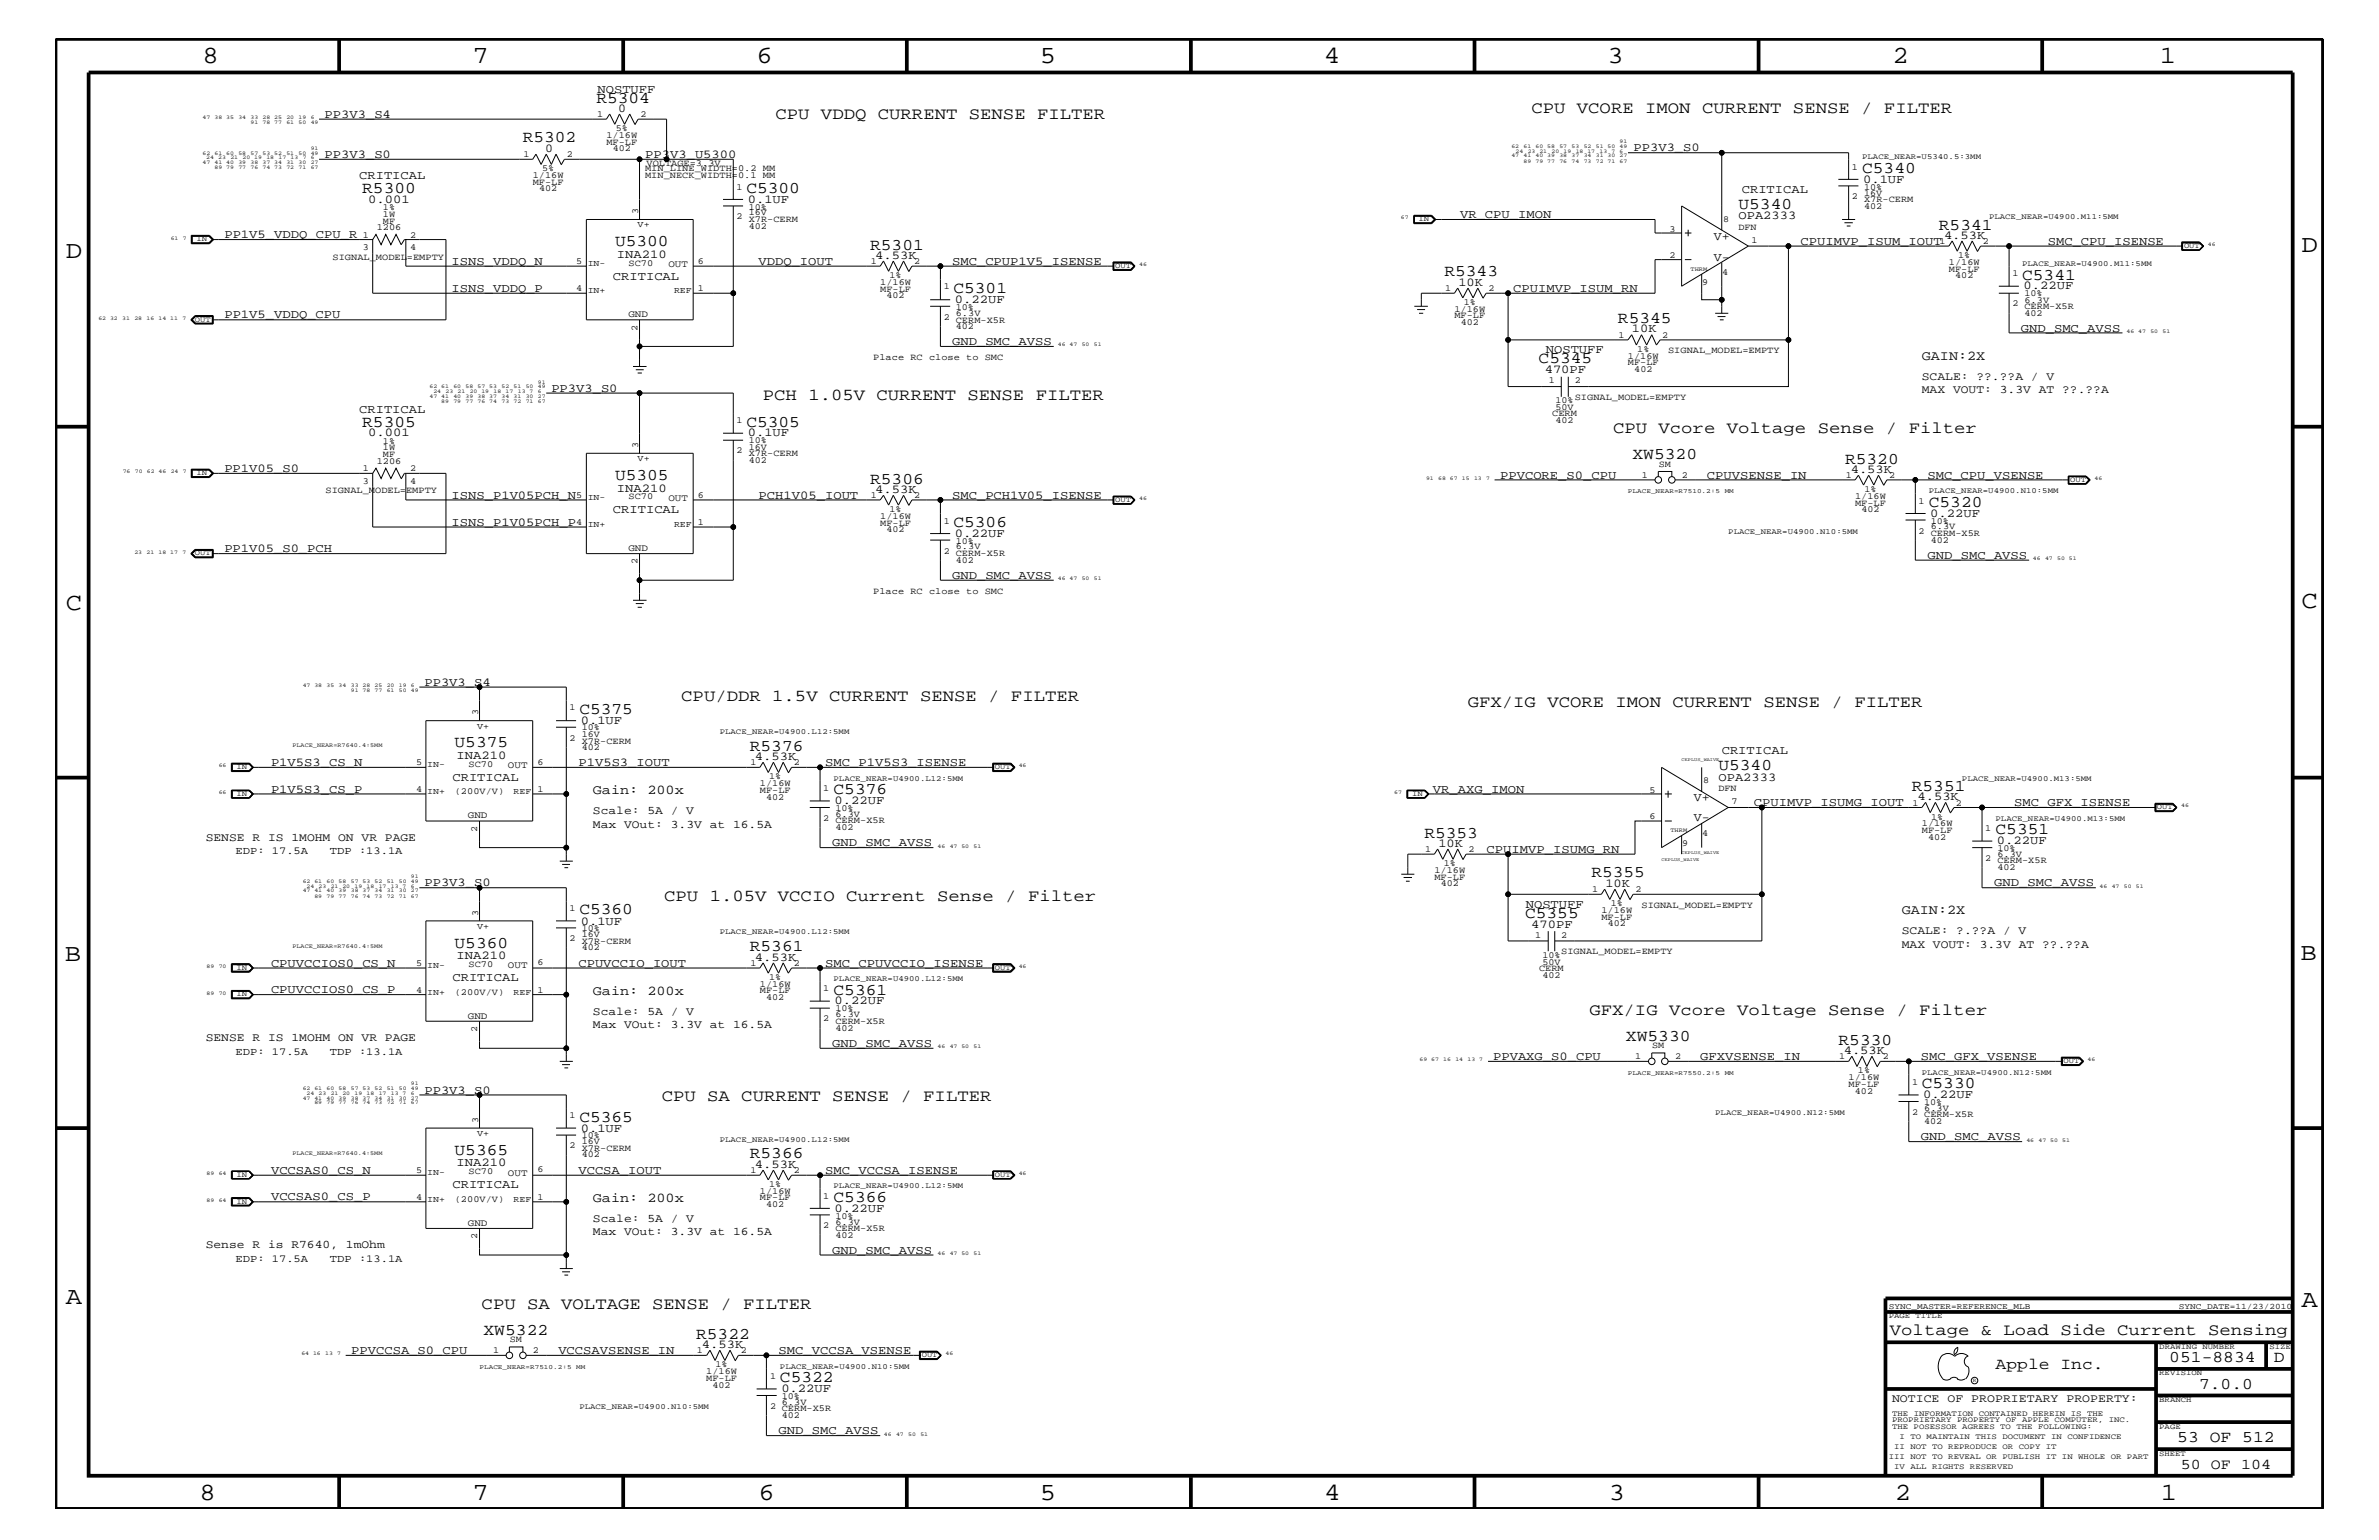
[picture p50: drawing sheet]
<svg xmlns="http://www.w3.org/2000/svg" width="432mm" height="279mm" viewBox="0 0 432 279" stroke-linecap="round" stroke-linejoin="round" font-family="sans-serif">
<defs><g id="words">
<g font-size="4.5">
<text x="36.7" y="11.5">8</text>
<text x="85.8" y="11.5">7</text>
<text x="137.3" y="11.5">6</text>
<text x="188.7" y="11.5">5</text>
<text x="240.3" y="11.5">4</text>
<text x="291.8" y="11.5">3</text>
<text x="343.5" y="11.5">2</text>
<text x="392" y="11.5">1</text>
<text x="11.9" y="46.8">D</text>
<text x="417.7" y="45.7">D</text>
<text x="11.9" y="110.6">C</text>
<text x="417.7" y="110.3">C</text>
<text x="11.8" y="174.3">B</text>
<text x="417.6" y="174.2">B</text>
<text x="11.9" y="236.7">A</text>
<text x="417.7" y="237.1">A</text>
<text x="36.2" y="272.1">8</text>
<text x="85.8" y="272.1">7</text>
<text x="137.7" y="272.1">6</text>
<text x="188.7" y="272.1">5</text>
<text x="240.4" y="272.1">4</text>
<text x="292" y="272.1">3</text>
<text x="343.9" y="272.1">2</text>
<text x="392.2" y="272.1">1</text>
</g>
<g font-size="3">
<text x="108.2" y="18.7">R5304</text>
<text x="140.8" y="21.6">CPU VDDQ CURRENT SENSE FILTER</text>
<text x="278" y="20.4">CPU VCORE IMON CURRENT SENSE / FILTER</text>
<text x="94.9" y="25.9">R5302</text>
<text x="65.7" y="35.1">R5300</text>
<text x="135.5" y="35">C5300</text>
<text x="338" y="31.4">C5340</text>
<text x="315.6" y="37.9">U5340</text>
<text x="351.9" y="41.7">R5341</text>
<text x="111.6" y="44.6">U5300</text>
<text x="157.9" y="45.3">R5301</text>
<text x="173.1" y="53.2">C5301</text>
<text x="262.2" y="50.2">R5343</text>
<text x="367" y="50.7">C5341</text>
<text x="293.7" y="58.6">R5345</text>
<text x="279.3" y="65.9">C5345</text>
<text x="65.7" y="77.5">R5305</text>
<text x="135.5" y="77.4">C5305</text>
<text x="138.5" y="72.6">PCH 1.05V CURRENT SENSE FILTER</text>
<text x="292.8" y="78.6">CPU Vcore Voltage Sense / Filter</text>
<text x="296.3" y="83.3">XW5320</text>
<text x="111.6" y="87.1">U5305</text>
<text x="157.9" y="87.7">R5306</text>
<text x="334.9" y="84.1">R5320</text>
<text x="173.1" y="95.6">C5306</text>
<text x="350.1" y="92">C5320</text>
<text x="105.2" y="129.6">C5375</text>
<text x="123.7" y="127.1">CPU/DDR 1.5V CURRENT SENSE / FILTER</text>
<text x="266.4" y="128.3">GFX/IG VCORE IMON CURRENT SENSE / FILTER</text>
<text x="82.5" y="135.6">U5375</text>
<text x="136.1" y="136.2">R5376</text>
<text x="311.9" y="139.7">U5340</text>
<text x="347" y="143.5">R5351</text>
<text x="151.3" y="144">C5376</text>
<text x="258.5" y="152">R5353</text>
<text x="362.2" y="151.3">C5351</text>
<text x="288.8" y="159.2">R5355</text>
<text x="105.2" y="165.9">C5360</text>
<text x="120.6" y="163.5">CPU 1.05V VCCIO Current Sense / Filter</text>
<text x="276.8" y="166.5">C5355</text>
<text x="82.5" y="172">U5360</text>
<text x="136.1" y="172.6">R5361</text>
<text x="151.3" y="180.5">C5361</text>
<text x="288.5" y="184.1">GFX/IG Vcore Voltage Sense / Filter</text>
<text x="295.1" y="188.8">XW5330</text>
<text x="333.7" y="189.5">R5330</text>
<text x="348.8" y="197.4">C5330</text>
<text x="105.2" y="203.5">C5365</text>
<text x="120.1" y="199.8">CPU SA CURRENT SENSE / FILTER</text>
<text x="82.5" y="209.6">U5365</text>
<text x="136.1" y="210.2">R5366</text>
<text x="151.3" y="218">C5366</text>
<text x="87.4" y="237.4">CPU SA VOLTAGE SENSE / FILTER</text>
<text x="87.8" y="242.2">XW5322</text>
<text x="126.4" y="242.9">R5322</text>
<text x="343" y="242.3">Voltage &amp; Load Side Current Sensing</text>
<text x="141.6" y="250.7">C5322</text>
<text x="362.2" y="248.4">Apple Inc.</text>
<text x="393.7" y="247.1">051-8834</text>
<text x="399.2" y="252">7.0.0</text>
<text x="412.7" y="247.1">D</text>
<text x="395.2" y="261.6">53 OF 512</text>
</g>
<text font-size="2.7" x="395.9" y="266.6">50 OF 104</text>
<g font-size="2.5">
<text x="348.8" y="65.3">GAIN:2X</text>
<text x="107.6" y="144">Gain: 200x</text>
<text x="345.2" y="165.9">GAIN:2X</text>
<text x="107.6" y="180.5">Gain: 200x</text>
<text x="107.6" y="218">Gain: 200x</text>
</g>
<g font-size="2.2">
<text x="108.5" y="16.8">NOSTUFF</text>
<text x="58.9" y="21.4">PP3V3_S4</text>
<text x="112.2" y="20.3">0</text>
<text x="58.9" y="28.6">PP3V3_S0</text>
<text x="98.9" y="27.5">0</text>
<text x="117.1" y="28.6">PP3V3_U5300</text>
<text x="296.5" y="27.5">PP3V3_S0</text>
<text x="65.2" y="32.5">CRITICAL</text>
<text x="316.1" y="35">CRITICAL</text>
<text x="338.2" y="33.1">0.1UF</text>
<text x="66.8" y="36.8">0.001</text>
<text x="135.7" y="36.8">0.1UF</text>
<text x="265" y="39.6">VR_CPU_IMON</text>
<text x="315.6" y="39.8">OPA2333</text>
<text x="40.7" y="43.2">PP1V5_VDDQ_CPU_R</text>
<text x="112" y="46.8">INA210</text>
<text x="158.9" y="47">4.53K</text>
<text x="311.1" y="43.6">V+</text>
<text x="311.1" y="47.3">V-</text>
<text x="326.8" y="44.4">CPUIMVP_ISUM_IOUT</text>
<text x="352.8" y="43.4">4.53K</text>
<text x="371.7" y="44.4">SMC_CPU_ISENSE</text>
<text x="82" y="52.9">ISNS_VDDQ_P</text>
<text x="82" y="48">ISNS_VDDQ_N</text>
<text x="111.3" y="50.7">CRITICAL</text>
<text x="137.7" y="48">VDDQ_IOUT</text>
<text x="172.8" y="48">SMC_CPUP1V5_ISENSE</text>
<text x="264.7" y="51.8">10K</text>
<text x="274.7" y="52.9">CPUIMVP_ISUM_RN</text>
<text x="367.3" y="52.5">0.22UF</text>
<text x="40.7" y="57.8">PP1V5_VDDQ_CPU</text>
<text x="173.3" y="55">0.22UF</text>
<text x="172.8" y="62.6">GND_SMC_AVSS</text>
<text x="280.6" y="64">NOSTUFF</text>
<text x="296.2" y="60.3">10K</text>
<text x="366.8" y="60.2">GND_SMC_AVSS</text>
<text x="100.1" y="71.1">PP3V3_S0</text>
<text x="280.4" y="67.7">470PF</text>
<text x="65.2" y="75">CRITICAL</text>
<text x="66.8" y="79.2">0.001</text>
<text x="135.7" y="79.2">0.1UF</text>
<text x="40.7" y="85.6">PP1V05_S0</text>
<text x="112" y="89.2">INA210</text>
<text x="158.9" y="89.4">4.53K</text>
<text x="272.3" y="86.9">PPVCORE_S0_CPU</text>
<text x="309.8" y="86.9">CPUVSENSE_IN</text>
<text x="335.9" y="85.8">4.53K</text>
<text x="349.8" y="86.9">SMC_CPU_VSENSE</text>
<text x="82" y="95.4">ISNS_P1V05PCH_P</text>
<text x="82" y="90.5">ISNS_P1V05PCH_N</text>
<text x="111.3" y="93.2">CRITICAL</text>
<text x="137.7" y="90.5">PCH1V05_IOUT</text>
<text x="172.8" y="90.5">SMC_PCH1V05_ISENSE</text>
<text x="350.4" y="93.8">0.22UF</text>
<text x="40.7" y="100.2">PP1V05_S0_PCH</text>
<text x="173.3" y="97.4">0.22UF</text>
<text x="349.8" y="101.4">GND_SMC_AVSS</text>
<text x="172.8" y="105">GND_SMC_AVSS</text>
<text x="77" y="124.4">PP3V3_S4</text>
<text x="105.4" y="131.3">0.1UF</text>
<text x="82.8" y="137.7">INA210</text>
<text x="137" y="137.9">4.53K</text>
<text x="312.5" y="136.8">CRITICAL</text>
<text x="49.2" y="143.9">P1V5S3_CS_P</text>
<text x="49.2" y="139">P1V5S3_CS_N</text>
<text x="82.1" y="141.7">CRITICAL</text>
<text x="105" y="139">P1V5S3_IOUT</text>
<text x="149.8" y="139">SMC_P1V5S3_ISENSE</text>
<text x="260.1" y="143.9">VR_AXG_IMON</text>
<text x="311.9" y="141.7">OPA2333</text>
<text x="151.5" y="145.9">0.22UF</text>
<text x="307.4" y="145.4">V+</text>
<text x="307.4" y="149">V-</text>
<text x="318.3" y="146.2">CPUIMVP_ISUMG_IOUT</text>
<text x="348" y="145.1">4.53K</text>
<text x="365.6" y="146.2">SMC_GFX_ISENSE</text>
<text x="151" y="153.5">GND_SMC_AVSS</text>
<text x="261.1" y="153.7">10K</text>
<text x="269.8" y="154.7">CPUIMVP_ISUMG_RN</text>
<text x="362.5" y="153.2">0.22UF</text>
<text x="77" y="160.8">PP3V3_S0</text>
<text x="291.4" y="160.9">10K</text>
<text x="362" y="160.8">GND_SMC_AVSS</text>
<text x="105.4" y="167.8">0.1UF</text>
<text x="276.9" y="164.7">NOSTUFF</text>
<text x="277.9" y="168.3">470PF</text>
<text x="49.2" y="175.4">CPUVCCIOS0_CS_N</text>
<text x="82.1" y="178">CRITICAL</text>
<text x="82.8" y="174">INA210</text>
<text x="105" y="175.4">CPUVCCIO_IOUT</text>
<text x="137" y="174.3">4.53K</text>
<text x="149.8" y="175.4">SMC_CPUVCCIO_ISENSE</text>
<text x="49.2" y="180.2">CPUVCCIOS0_CS_P</text>
<text x="151.5" y="182.2">0.22UF</text>
<text x="151" y="189.9">GND_SMC_AVSS</text>
<text x="334.6" y="191.2">4.53K</text>
<text x="271" y="192.3">PPVAXG_S0_CPU</text>
<text x="308.6" y="192.3">GFXVSENSE_IN</text>
<text x="348.7" y="192.3">SMC_GFX_VSENSE</text>
<text x="77" y="198.4">PP3V3_S0</text>
<text x="349.1" y="199.2">0.22UF</text>
<text x="105.4" y="205.3">0.1UF</text>
<text x="348.7" y="206.9">GND_SMC_AVSS</text>
<text x="49.2" y="213">VCCSAS0_CS_N</text>
<text x="82.1" y="215.6">CRITICAL</text>
<text x="82.8" y="211.6">INA210</text>
<text x="105" y="213">VCCSA_IOUT</text>
<text x="137" y="211.9">4.53K</text>
<text x="149.8" y="213">SMC_VCCSA_ISENSE</text>
<text x="49.2" y="217.8">VCCSAS0_CS_P</text>
<text x="151.5" y="219.8">0.22UF</text>
<text x="151" y="227.5">GND_SMC_AVSS</text>
<text x="63.8" y="245.6">PPVCCSA_S0_CPU</text>
<text x="101.3" y="245.6">VCCSAVSENSE_IN</text>
<text x="127.4" y="244.5">4.53K</text>
<text x="141.3" y="245.6">SMC_VCCSA_VSENSE</text>
<text x="141.8" y="252.6">0.22UF</text>
<text x="141.3" y="260.2">GND_SMC_AVSS</text>
</g>
<g font-size="2.1">
<text x="348.8" y="68.9">SCALE: ??.??A / V</text>
<text x="348.8" y="71.3">MAX VOUT: 3.3V AT ??.??A</text>
<text x="107.6" y="147.7">Scale: 5A / V</text>
<text x="37.3" y="152.6">SENSE R IS 1MOHM ON VR PAGE</text>
<text x="107.6" y="150.1">Max VOut: 3.3V at 16.5A</text>
<text x="345.2" y="172">MAX VOUT: 3.3V AT ??.??A</text>
<text x="345.2" y="169.5">SCALE: ?.??A / V</text>
<text x="107.6" y="184.1">Scale: 5A / V</text>
<text x="37.3" y="188.9">SENSE R IS 1MOHM ON VR PAGE</text>
<text x="107.6" y="186.5">Max VOut: 3.3V at 16.5A</text>
<text x="107.6" y="221.7">Scale: 5A / V</text>
<text x="37.3" y="226.5">Sense R is R7640, 1mOhm</text>
<text x="107.6" y="224.1">Max VOut: 3.3V at 16.5A</text>
<text x="343.4" y="254.4">NOTICE OF PROPRIETARY PROPERTY:</text>
</g>
<g font-size="1.9">
<text x="42.8" y="155">EDP: 17.5A</text>
<text x="59.9" y="155">TDP :13.1A</text>
<text x="42.8" y="191.4">EDP: 17.5A</text>
<text x="59.9" y="191.4">TDP :13.1A</text>
<text x="42.8" y="229">EDP: 17.5A</text>
<text x="59.9" y="229">TDP :13.1A</text>
</g>
<g font-size="1.8">
<text x="121.3" y="48.5">OUT</text>
<text x="114" y="57.5">GND</text>
<text x="121.3" y="90.9">OUT</text>
<text x="114" y="100">GND</text>
<text x="92.2" y="139.4">OUT</text>
<text x="84.9" y="148.4">GND</text>
<text x="92.2" y="175.7">OUT</text>
<text x="84.9" y="184.9">GND</text>
<text x="92.2" y="213.3">OUT</text>
<text x="84.9" y="222.4">GND</text>
</g>
<g font-size="1.7">
<text x="108.4" y="21.3">1</text>
<text x="111.8" y="23.8">5%</text>
<text x="116.2" y="21.3">2</text>
<text x="95" y="28.6">1</text>
<text x="102.9" y="28.6">2</text>
<text x="110.1" y="25">1/16W</text>
<text x="110.1" y="26.3">MF-LF</text>
<text x="111.2" y="27.5">402</text>
<text x="96.7" y="32.3">1/16W</text>
<text x="96.7" y="33.6">MF-LF</text>
<text x="97.8" y="34.7">402</text>
<text x="98.4" y="31.1">5%</text>
<text x="117.1" y="31.1">MIN_LINE_WIDTH=0.2 MM</text>
<text x="117.1" y="32.3">MIN_NECK_WIDTH=0.1 MM</text>
<text x="117.3" y="30.2">VOLTAGE=3.3V</text>
<text x="133.7" y="34.4">1</text>
<text x="336.1" y="30.8">1</text>
<text x="338.3" y="34.4">10%</text>
<text x="338.3" y="35.5">16V</text>
<text x="68.4" y="41.8">1206</text>
<text x="69.5" y="39.3">1W</text>
<text x="69.5" y="38.1">1%</text>
<text x="69.5" y="40.6">MF</text>
<text x="115.8" y="38.9" transform="rotate(-90 115.8 38.9)">3</text>
<text x="133.7" y="39.8">2</text>
<text x="135.9" y="38">10%</text>
<text x="135.9" y="41.5">402</text>
<text x="135.9" y="39.1">16V</text>
<text x="135.9" y="40.3">X7R-CERM</text>
<text x="312.8" y="40.3">8</text>
<text x="315.6" y="41.7">DFN</text>
<text x="336.1" y="36.2">2</text>
<text x="338.3" y="37.9">402</text>
<text x="338.3" y="36.7">X7R-CERM</text>
<text x="60.4" y="47.1">SIGNAL_MODEL=EMPTY</text>
<text x="65.9" y="43.1">1</text>
<text x="65.9" y="45.4">3</text>
<text x="74.4" y="43.1">2</text>
<text x="74.4" y="45.4">4</text>
<text x="104.6" y="47.9">5</text>
<text x="126.7" y="47.9">6</text>
<text x="158.1" y="47.9">1</text>
<text x="165.9" y="47.9">2</text>
<text x="303" y="42">3</text>
<text x="303" y="46.8">2</text>
<text x="317.9" y="44.1">1</text>
<text x="352" y="44.3">1</text>
<text x="355.4" y="46.8">1%</text>
<text x="359.9" y="44.3">2</text>
<text x="104.6" y="52.8">4</text>
<text x="114.1" y="48.2">SC70</text>
<text x="126.7" y="52.8">1</text>
<text x="159.8" y="51.7">1/16W</text>
<text x="159.8" y="52.9">MF-LF</text>
<text x="161.5" y="50.5">1%</text>
<text x="171.3" y="52.5">1</text>
<text x="262.3" y="52.8">1</text>
<text x="270.2" y="52.8">2</text>
<text x="308.9" y="51.7">9</text>
<text x="312.6" y="49.8">4</text>
<text x="353.7" y="48">1/16W</text>
<text x="353.7" y="49.3">MF-LF</text>
<text x="354.9" y="50.5">402</text>
<text x="365.3" y="50.2">1</text>
<text x="367.5" y="53.8">10%</text>
<text x="115.7" y="60" transform="rotate(-90 115.7 60)">2</text>
<text x="160.9" y="54.1">402</text>
<text x="171.3" y="58">2</text>
<text x="173.5" y="56.2">10%</text>
<text x="173.5" y="59.7">402</text>
<text x="173.5" y="57.3">6.3V</text>
<text x="173.5" y="58.5">CERM-X5R</text>
<text x="264" y="56.6">1/16W</text>
<text x="264" y="57.8">MF-LF</text>
<text x="265.1" y="59">402</text>
<text x="265.7" y="55.3">1%</text>
<text x="365.3" y="55.6">2</text>
<text x="367.5" y="57.3">402</text>
<text x="367.5" y="54.9">6.3V</text>
<text x="367.5" y="56.1">CERM-X5R</text>
<text x="158.5" y="65.3">Place RC close to SMC</text>
<text x="293.8" y="61.3">1</text>
<text x="295.5" y="65.1">1/16W</text>
<text x="297.2" y="63.9">1%</text>
<text x="301.7" y="61.3">2</text>
<text x="302.8" y="64">SIGNAL_MODEL=EMPTY</text>
<text x="281.1" y="69.5">1</text>
<text x="285.8" y="69.5">2</text>
<text x="295.5" y="66.2">MF-LF</text>
<text x="296.6" y="67.5">402</text>
<text x="133.7" y="76.8">1</text>
<text x="281.7" y="75.6">CERM</text>
<text x="282.3" y="73.2">10%</text>
<text x="282.3" y="76.8">402</text>
<text x="282.3" y="74.4">50V</text>
<text x="285.8" y="72.6">SIGNAL_MODEL=EMPTY</text>
<text x="69.5" y="81.7">1W</text>
<text x="69.5" y="80.5">1%</text>
<text x="69.5" y="83">MF</text>
<text x="115.8" y="81.3" transform="rotate(-90 115.8 81.3)">3</text>
<text x="133.7" y="82.2">2</text>
<text x="135.9" y="80.5">10%</text>
<text x="135.9" y="83.9">402</text>
<text x="135.9" y="81.6">16V</text>
<text x="135.9" y="82.7">X7R-CERM</text>
<text x="59.1" y="89.5">SIGNAL_MODEL=EMPTY</text>
<text x="65.9" y="85.5">1</text>
<text x="65.9" y="87.8">3</text>
<text x="68.4" y="84.2">1206</text>
<text x="74.4" y="85.5">2</text>
<text x="74.4" y="87.8">4</text>
<text x="298" y="86.7">1</text>
<text x="301.1" y="84.7">SM</text>
<text x="305.3" y="86.7">2</text>
<text x="335" y="86.7">1</text>
<text x="338.4" y="89.3">1%</text>
<text x="342.9" y="86.7">2</text>
<text x="104.6" y="90.4">5</text>
<text x="104.6" y="95.2">4</text>
<text x="114.1" y="90.6">SC70</text>
<text x="126.7" y="90.3">6</text>
<text x="126.7" y="95.2">1</text>
<text x="158.1" y="90.4">1</text>
<text x="159.8" y="94.2">1/16W</text>
<text x="159.8" y="95.4">MF-LF</text>
<text x="161.5" y="92.9">1%</text>
<text x="165.9" y="90.4">2</text>
<text x="171.3" y="95">1</text>
<text x="336.7" y="90.5">1/16W</text>
<text x="336.7" y="91.7">MF-LF</text>
<text x="337.9" y="92.9">402</text>
<text x="348.2" y="91.4">1</text>
<text x="350.4" y="95">10%</text>
<text x="160.9" y="96.5">402</text>
<text x="171.3" y="100.4">2</text>
<text x="173.5" y="98.7">10%</text>
<text x="173.5" y="99.7">6.3V</text>
<text x="173.5" y="101">CERM-X5R</text>
<text x="348.2" y="96.8">2</text>
<text x="350.4" y="98.5">402</text>
<text x="350.4" y="96">6.3V</text>
<text x="350.4" y="97.3">CERM-X5R</text>
<text x="115.7" y="102.4" transform="rotate(-90 115.7 102.4)">2</text>
<text x="158.5" y="107.7">Place RC close to SMC</text>
<text x="173.5" y="102.1">402</text>
<text x="86.8" y="129.7" transform="rotate(-90 86.8 129.7)">3</text>
<text x="103.4" y="128.9">1</text>
<text x="103.4" y="134.4">2</text>
<text x="105.6" y="132.5">10%</text>
<text x="105.6" y="136.1">402</text>
<text x="105.6" y="133.6">16V</text>
<text x="105.6" y="134.9">X7R-CERM</text>
<text x="75.5" y="138.9">5</text>
<text x="75.5" y="143.7">4</text>
<text x="85" y="139.1">SC70</text>
<text x="97.5" y="138.7">6</text>
<text x="97.5" y="143.7">1</text>
<text x="136.2" y="138.9">1</text>
<text x="137.9" y="142.6">1/16W</text>
<text x="137.9" y="143.9">MF-LF</text>
<text x="139.6" y="141.4">1%</text>
<text x="144.1" y="138.9">2</text>
<text x="149.4" y="143.5">1</text>
<text x="299.4" y="143.9">5</text>
<text x="309.1" y="142.1">8</text>
<text x="311.9" y="143.5">DFN</text>
<text x="82.5" y="144">(200V/V)</text>
<text x="139.1" y="145.1">402</text>
<text x="149.4" y="149">2 CERM-X5R</text>
<text x="151.6" y="147.1">10%</text>
<text x="151.6" y="148.2">6.3V</text>
<text x="299.4" y="148.5">6</text>
<text x="314.3" y="145.9">7</text>
<text x="347.1" y="146.2">1</text>
<text x="348.8" y="149.9">1/16W</text>
<text x="350.5" y="148.7">1%</text>
<text x="355" y="146.2">2</text>
<text x="86.6" y="150.9" transform="rotate(-90 86.6 150.9)">2</text>
<text x="151.6" y="150.7">402</text>
<text x="258.7" y="154.6">1</text>
<text x="266.5" y="154.6">2</text>
<text x="305.3" y="153.5">9</text>
<text x="308.9" y="151.7">4</text>
<text x="348.8" y="151.1">MF-LF</text>
<text x="350" y="152.3">402</text>
<text x="360.3" y="150.7">1</text>
<text x="362.5" y="154.4">10%</text>
<text x="362.5" y="155.5">6.3V</text>
<text x="260.3" y="158.4">1/16W</text>
<text x="260.3" y="159.6">MF-LF</text>
<text x="261.5" y="160.8">402</text>
<text x="262" y="157.2">1%</text>
<text x="289" y="161.9">1</text>
<text x="296.8" y="161.9">2</text>
<text x="360.3" y="156.2">2 CERM-X5R</text>
<text x="362.5" y="157.9">402</text>
<text x="86.8" y="166.1" transform="rotate(-90 86.8 166.1)">3</text>
<text x="103.4" y="165.3">1</text>
<text x="290.7" y="165.6">1/16W</text>
<text x="290.7" y="166.9">MF-LF</text>
<text x="292.4" y="164.5">1%</text>
<text x="297.9" y="164.7">SIGNAL_MODEL=EMPTY</text>
<text x="103.4" y="170.7">2</text>
<text x="105.6" y="168.9">10%</text>
<text x="105.6" y="172.4">402</text>
<text x="105.6" y="170">16V</text>
<text x="105.6" y="171.2">X7R-CERM</text>
<text x="278.6" y="170.1">1</text>
<text x="280" y="173.8">10%</text>
<text x="283.4" y="173.2">SIGNAL_MODEL=EMPTY</text>
<text x="283.4" y="170.1">2</text>
<text x="291.8" y="168.1">402</text>
<text x="75.5" y="175.2">5</text>
<text x="85" y="175.5">SC70</text>
<text x="97.5" y="175.1">6</text>
<text x="136.2" y="175.2">1</text>
<text x="137.9" y="179">1/16W</text>
<text x="139.6" y="177.7">1%</text>
<text x="144.1" y="175.2">2</text>
<text x="149.4" y="179.9">1</text>
<text x="279.4" y="176.2">CERM</text>
<text x="280" y="177.4">402</text>
<text x="280" y="175">50V</text>
<text x="75.5" y="180.1">4</text>
<text x="82.5" y="180.5">(200V/V)</text>
<text x="97.5" y="180.1">1</text>
<text x="137.9" y="180.2">MF-LF</text>
<text x="139.1" y="181.4">402</text>
<text x="149.4" y="185.3">2</text>
<text x="151.6" y="183.5">10%</text>
<text x="151.6" y="184.6">6.3V</text>
<text x="151.6" y="185.8">CERM-X5R</text>
<text x="86.6" y="187.2" transform="rotate(-90 86.6 187.2)">2</text>
<text x="151.6" y="187">402</text>
<text x="299.9" y="190.2">SM</text>
<text x="296.8" y="192.2">1</text>
<text x="304.1" y="192.2">2</text>
<text x="333.8" y="192.2">1</text>
<text x="335.5" y="195.9">1/16W</text>
<text x="335.5" y="197.2">MF-LF</text>
<text x="337.2" y="194.8">1%</text>
<text x="341.7" y="192.2">2</text>
<text x="347" y="196.8">1</text>
<text x="86.8" y="203.7" transform="rotate(-90 86.8 203.7)">3</text>
<text x="103.4" y="202.9">1</text>
<text x="336.7" y="198.4">402</text>
<text x="347" y="202.3">2 CERM-X5R</text>
<text x="349.2" y="200.4">10%</text>
<text x="349.2" y="204">402</text>
<text x="349.2" y="201.5">6.3V</text>
<text x="103.4" y="208.3">2</text>
<text x="105.6" y="206.5">10%</text>
<text x="105.6" y="207.6">16V</text>
<text x="105.6" y="208.8">X7R-CERM</text>
<text x="75.5" y="212.8">5</text>
<text x="85" y="213">SC70</text>
<text x="97.5" y="212.7">6</text>
<text x="105.6" y="210">402</text>
<text x="136.2" y="212.8">1</text>
<text x="139.6" y="215.3">1%</text>
<text x="144.1" y="212.8">2</text>
<text x="75.5" y="217.7">4</text>
<text x="82.5" y="218">(200V/V)</text>
<text x="97.5" y="217.7">1</text>
<text x="137.9" y="216.6">1/16W</text>
<text x="137.9" y="217.8">MF-LF</text>
<text x="139.1" y="219">402</text>
<text x="149.4" y="217.5">1</text>
<text x="151.6" y="221.1">10%</text>
<text x="86.6" y="224.8" transform="rotate(-90 86.6 224.8)">2</text>
<text x="149.4" y="222.9">2</text>
<text x="151.6" y="224.6">402</text>
<text x="151.6" y="222.2">6.3V</text>
<text x="151.6" y="223.4">CERM-X5R</text>
<text x="89.5" y="245.6">1</text>
<text x="92.5" y="243.5">SM</text>
<text x="96.7" y="245.6">2</text>
<text x="126.5" y="245.6">1</text>
<text x="134.5" y="245.6">2</text>
<text x="128.2" y="249.3">1/16W</text>
<text x="128.2" y="250.6">MF-LF</text>
<text x="129.3" y="251.7">402</text>
<text x="129.9" y="248.1">1%</text>
<text x="139.8" y="250.1">1</text>
<text x="139.8" y="255.6">2 CERM-X5R</text>
<text x="141.9" y="253.8">10%</text>
<text x="141.9" y="257.3">402</text>
<text x="141.9" y="254.9">6.3V</text>
</g>
<g font-size="1.6">
<text x="115.7" y="41.3">V+</text>
<text x="106.7" y="53.2">IN+</text>
<text x="106.7" y="48.3">IN-</text>
<text x="122.3" y="53.2">REF</text>
<text x="115.7" y="83.7">V+</text>
<text x="106.7" y="95.6">IN+</text>
<text x="106.7" y="90.7">IN-</text>
<text x="122.3" y="95.6">REF</text>
<text x="86.6" y="132.2">V+</text>
<text x="77.6" y="139.2">IN-</text>
<text x="77.6" y="144">IN+</text>
<text x="93.2" y="144">REF</text>
<text x="86.6" y="168.6">V+</text>
<text x="77.6" y="175.6">IN-</text>
<text x="77.6" y="180.5">IN+</text>
<text x="93.2" y="180.5">REF</text>
<text x="86.6" y="206.2">V+</text>
<text x="77.6" y="213.2">IN-</text>
<text x="77.6" y="218">IN+</text>
<text x="93.2" y="218">REF</text>
</g>
<g font-size="1.5">
<text x="342.8" y="237.4">SYNC_MASTER=REFERENCE_MLB</text>
<text x="395.5" y="237.4">SYNC_DATE=11/23/2010</text>
</g>
<g font-size="1.4">
<text x="338" y="28.9">PLACE_NEAR=U5340.5:3MM</text>
<text x="257.5" y="40.2">IN</text>
<text x="361" y="39.8">PLACE_NEAR=U4900.M11:5MM</text>
<text x="35.6" y="43.8">IN</text>
<text x="396.4" y="45.1">OUT</text>
<text x="202.4" y="48.7">OUT</text>
<text x="367" y="48.3">PLACE_NEAR=U4900.M11:5MM</text>
<text x="35.4" y="58.4">OUT</text>
<text x="35.6" y="86.2">IN</text>
<text x="350.1" y="89.5">PLACE_NEAR=U4900.N10:5MM</text>
<text x="375.8" y="87.5">OUT</text>
<text x="202.4" y="91.1">OUT</text>
<text x="35.4" y="100.8">OUT</text>
<text x="313.7" y="96.8">PLACE_NEAR=U4900.N10:5MM</text>
<text x="130.6" y="133.2">PLACE_NEAR=U4900.L12:5MM</text>
<text x="42.9" y="139.6">IN</text>
<text x="151.3" y="141.7">PLACE_NEAR=U4900.L12:5MM</text>
<text x="180.6" y="139.6">OUT</text>
<text x="356.1" y="141.7">PLACE_NEAR=U4900.M13:5MM</text>
<text x="42.9" y="144.5">IN</text>
<text x="256.3" y="144.5">IN</text>
<text x="362.2" y="149">PLACE_NEAR=U4900.M13:5MM</text>
<text x="391.5" y="146.8">OUT</text>
<text x="130.6" y="169.5">PLACE_NEAR=U4900.L12:5MM</text>
<text x="42.9" y="176">IN</text>
<text x="151.3" y="178">PLACE_NEAR=U4900.L12:5MM</text>
<text x="180.6" y="176">OUT</text>
<text x="42.9" y="180.8">IN</text>
<text x="348.8" y="195">PLACE_NEAR=U4900.N12:5MM</text>
<text x="374.6" y="192.9">OUT</text>
<text x="311.3" y="202.3">PLACE_NEAR=U4900.N12:5MM</text>
<text x="130.6" y="207.1">PLACE_NEAR=U4900.L12:5MM</text>
<text x="42.9" y="213.6">IN</text>
<text x="151.3" y="215.6">PLACE_NEAR=U4900.L12:5MM</text>
<text x="180.6" y="213.6">OUT</text>
<text x="42.9" y="218.4">IN</text>
<text x="342.8" y="239.2">PAGE TITLE</text>
<text x="391.9" y="244.7">DRAWING NUMBER</text>
<text x="411.9" y="244.7">SIZE</text>
<text x="141.6" y="248.4">PLACE_NEAR=U4900.N10:5MM</text>
<text x="167.3" y="246.2">OUT</text>
<text x="391.9" y="249.5">REVISION</text>
<text x="105.2" y="255.6">PLACE_NEAR=U4900.N10:5MM</text>
<text x="343.4" y="256.8">THE INFORMATION CONTAINED HEREIN IS THE</text>
<text x="391.9" y="254.4">BRANCH</text>
<text x="343.4" y="259.3">THE POSESSOR AGREES TO THE FOLLOWING:</text>
<text x="343.4" y="258">PROPRIETARY PROPERTY OF APPLE COMPUTER, INC.</text>
<text x="343.8" y="262.9">II NOT TO REPRODUCE OR COPY IT</text>
<text x="344.8" y="261.1">I TO MAINTAIN THIS DOCUMENT IN CONFIDENCE</text>
<text x="391.9" y="259.3">PAGE</text>
<text x="342.8" y="264.7">III NOT TO REVEAL OR PUBLISH IT IN WHOLE OR PART</text>
<text x="343.8" y="266.6">IV ALL RIGHTS RESERVED</text>
<text x="391.9" y="264.1">SHEET</text>
</g>
<g font-size="1.2">
<text x="295.5" y="89.5">PLACE_NEAR=R7510.2:5</text>
<text x="313" y="89.5">MM</text>
<text x="295.5" y="195">PLACE_NEAR=R7550.2:5</text>
<text x="313" y="195">MM</text>
<text x="87" y="248.4">PLACE_NEAR=R7510.2:5</text>
<text x="104.6" y="248.4">MM</text>
</g>
<g font-size="1.1">
<text x="306.8" y="49.2">THRM</text>
<text x="53.1" y="135.6">PLACE_NEAR=R7640.4:5MM</text>
<text x="303.2" y="151">THRM</text>
<text x="53.1" y="172">PLACE_NEAR=R7640.4:5MM</text>
<text x="53.1" y="209.6">PLACE_NEAR=R7640.4:5MM</text>
</g>
<g font-size="1">
<text x="36.7" y="21.6">47</text>
<text x="38.9" y="21.6">38 35</text>
<text x="43.3" y="21.6">34</text>
<text x="45.5" y="21.6">33</text>
<text x="45.5" y="22.5">91</text>
<text x="47.7" y="21.6">28 25</text>
<text x="47.7" y="22.5">78 77</text>
<text x="52" y="21.6">20</text>
<text x="52" y="22.5">61</text>
<text x="54.2" y="21.6">19</text>
<text x="54.2" y="22.5">50</text>
<text x="56.4" y="21.6">6</text>
<text x="56.4" y="22.5">49</text>
<text x="36.7" y="29.8">47</text>
<text x="36.7" y="28.1">62</text>
<text x="37.4" y="28.9">24</text>
<text x="38.9" y="29.8">41 40</text>
<text x="38.9" y="28.1">61 60</text>
<text x="39.6" y="28.9">23</text>
<text x="41.8" y="28.9">21</text>
<text x="43.3" y="29.8">39</text>
<text x="43.3" y="28.1">58</text>
<text x="44" y="28.9">20 19</text>
<text x="45.5" y="29.8">38</text>
<text x="45.5" y="28.1">57</text>
<text x="47.7" y="29.8">37 34</text>
<text x="47.7" y="28.1">53 52</text>
<text x="48.3" y="28.9">18</text>
<text x="50.5" y="28.9">17</text>
<text x="52" y="29.8">31</text>
<text x="52" y="28.1">51</text>
<text x="52.7" y="28.9">13</text>
<text x="54.2" y="29.8">30</text>
<text x="54.2" y="28.1">50</text>
<text x="54.9" y="28.9">7</text>
<text x="56.4" y="28.9">6</text>
<text x="56.4" y="29.8">27</text>
<text x="56.4" y="28.1">49</text>
<text x="56.4" y="27.2">91</text>
<text x="274.3" y="26.9">62</text>
<text x="274.3" y="28.6">47</text>
<text x="275.1" y="27.7">24</text>
<text x="276.5" y="29.5">89</text>
<text x="276.5" y="28.6">41</text>
<text x="276.5" y="26.9">61</text>
<text x="277.3" y="27.7">23 21</text>
<text x="278.7" y="26.9">60 58</text>
<text x="278.7" y="29.5">79 77</text>
<text x="278.7" y="28.6">40 39</text>
<text x="281.6" y="27.7">20</text>
<text x="283" y="26.9">57</text>
<text x="283" y="29.5">76</text>
<text x="283" y="28.6">38</text>
<text x="283.8" y="27.7">19</text>
<text x="285.2" y="29.5">74</text>
<text x="285.2" y="28.6">37</text>
<text x="285.2" y="26.9">53</text>
<text x="286" y="27.7">18 17</text>
<text x="287.4" y="26.9">52</text>
<text x="287.4" y="29.5">73</text>
<text x="287.4" y="28.6">34</text>
<text x="289.6" y="29.5">72 71</text>
<text x="289.6" y="28.6">31 30</text>
<text x="289.6" y="26.9">51 50</text>
<text x="290.3" y="27.7">13</text>
<text x="292.5" y="27.7">7</text>
<text x="294" y="26.9">49</text>
<text x="294" y="29.5">67</text>
<text x="294" y="25.9">91</text>
<text x="294" y="28.6">27</text>
<text x="294" y="27.7">6</text>
<text x="38.9" y="30.7">89 79</text>
<text x="43.3" y="30.7">77</text>
<text x="45.5" y="30.7">76</text>
<text x="47.7" y="30.7">74 73</text>
<text x="52" y="30.7">72</text>
<text x="54.2" y="30.7">71</text>
<text x="56.4" y="30.7">67</text>
<text x="254.3" y="39.8">67</text>
<text x="31" y="43.5">61</text>
<text x="33.2" y="43.5">7</text>
<text x="400.7" y="44.6">46</text>
<text x="206.8" y="48.3">46</text>
<text x="17.9" y="58">62 32</text>
<text x="22.2" y="58">31</text>
<text x="24.4" y="58">28</text>
<text x="26.6" y="58">16</text>
<text x="28.8" y="58">14 11</text>
<text x="33.1" y="58">7</text>
<text x="192" y="62.9">46 47</text>
<text x="196.3" y="62.9">50</text>
<text x="198.5" y="62.9">51</text>
<text x="386" y="60.4">46 47</text>
<text x="390.3" y="60.4">50</text>
<text x="392.5" y="60.4">51</text>
<text x="78" y="70.5">62 61</text>
<text x="78.7" y="71.3">24</text>
<text x="80.9" y="71.3">23</text>
<text x="82.3" y="70.5">60</text>
<text x="83.1" y="71.3">21</text>
<text x="84.5" y="70.5">58</text>
<text x="85.3" y="71.3">20 19</text>
<text x="86.7" y="70.5">57 53</text>
<text x="89.6" y="71.3">18</text>
<text x="91" y="70.5">52</text>
<text x="91.8" y="71.3">17</text>
<text x="93.2" y="70.5">51</text>
<text x="94" y="71.3">13 7</text>
<text x="95.4" y="70.5">50</text>
<text x="97.6" y="70.5">49</text>
<text x="97.6" y="71.3">6</text>
<text x="97.6" y="69.6">91</text>
<text x="78" y="72.2">47 41</text>
<text x="80.1" y="73.1">89</text>
<text x="82.3" y="72.2">40</text>
<text x="82.3" y="73.1">79</text>
<text x="84.5" y="72.2">39</text>
<text x="84.5" y="73.1">77</text>
<text x="86.7" y="72.2">38 37</text>
<text x="86.7" y="73.1">76 74</text>
<text x="91" y="72.2">34</text>
<text x="91" y="73.1">73</text>
<text x="93.2" y="72.2">31</text>
<text x="93.2" y="73.1">72</text>
<text x="95.4" y="72.2">30</text>
<text x="95.4" y="73.1">71</text>
<text x="97.6" y="72.2">27</text>
<text x="97.6" y="73.1">67</text>
<text x="22.3" y="85.9">76</text>
<text x="24.5" y="85.9">70</text>
<text x="26.7" y="85.9">62 46</text>
<text x="31" y="85.9">24</text>
<text x="33.2" y="85.9">7</text>
<text x="258.8" y="87.1">91</text>
<text x="261" y="87.1">68 67</text>
<text x="265.3" y="87.1">15</text>
<text x="267.5" y="87.1">13</text>
<text x="269.7" y="87.1">7</text>
<text x="380.2" y="87.1">46</text>
<text x="206.8" y="90.7">46</text>
<text x="24.4" y="100.4">23</text>
<text x="26.6" y="100.4">21</text>
<text x="28.8" y="100.4">18 17</text>
<text x="33.1" y="100.4">7</text>
<text x="369" y="101.6">46</text>
<text x="371.2" y="101.6">47</text>
<text x="373.4" y="101.6">50 51</text>
<text x="192" y="105.3">46 47</text>
<text x="196.3" y="105.3">50</text>
<text x="198.5" y="105.3">51</text>
<text x="54.9" y="124.7">47 38</text>
<text x="59.3" y="124.7">35</text>
<text x="61.5" y="124.7">34</text>
<text x="63.7" y="124.7">33 28</text>
<text x="63.7" y="125.6">91 78</text>
<text x="68" y="125.6">77</text>
<text x="68" y="124.7">25</text>
<text x="70.2" y="124.7">20</text>
<text x="70.2" y="125.6">61</text>
<text x="72.4" y="125.6">50</text>
<text x="72.4" y="124.7">19</text>
<text x="74.6" y="125.6">49</text>
<text x="74.6" y="124.7">6</text>
<text x="39.7" y="139.2">66</text>
<text x="184.9" y="139.2">46</text>
<text x="39.7" y="144">66</text>
<text x="253.1" y="144">67</text>
<text x="395.9" y="146.5">46</text>
<text x="170.2" y="153.8">46</text>
<text x="172.4" y="153.8">47 50</text>
<text x="176.7" y="153.8">51</text>
<text x="54.9" y="161.9">47 41</text>
<text x="54.9" y="160.2">62 61</text>
<text x="55.6" y="161.1">24</text>
<text x="57.8" y="161.1">23</text>
<text x="59.3" y="160.2">60</text>
<text x="59.3" y="161.9">40</text>
<text x="60" y="161.1">21 20</text>
<text x="61.5" y="160.2">58</text>
<text x="61.5" y="161.9">39</text>
<text x="63.7" y="161.9">38 37</text>
<text x="63.7" y="160.2">57 53</text>
<text x="64.3" y="161.1">19</text>
<text x="66.5" y="161.1">18</text>
<text x="68" y="160.2">52</text>
<text x="68" y="161.9">34</text>
<text x="68.7" y="161.1">17</text>
<text x="70.2" y="161.9">31</text>
<text x="70.2" y="160.2">51</text>
<text x="71" y="161.1">13 7</text>
<text x="72.4" y="160.2">50</text>
<text x="72.4" y="161.9">30</text>
<text x="74.6" y="159.3">91</text>
<text x="74.6" y="161.9">27</text>
<text x="74.6" y="160.2">49</text>
<text x="74.6" y="161.1">6</text>
<text x="381.1" y="161.1">46</text>
<text x="383.3" y="161.1">47</text>
<text x="385.5" y="161.1">50</text>
<text x="387.7" y="161.1">51</text>
<text x="57.1" y="162.8">89</text>
<text x="59.3" y="162.8">79</text>
<text x="61.5" y="162.8">77</text>
<text x="63.7" y="162.8">76 74</text>
<text x="68" y="162.8">73</text>
<text x="70.2" y="162.8">72</text>
<text x="72.4" y="162.8">71</text>
<text x="74.6" y="162.8">67</text>
<text x="37.5" y="175.6">89</text>
<text x="39.7" y="175.6">70</text>
<text x="184.9" y="175.6">46</text>
<text x="37.5" y="180.5">89</text>
<text x="39.7" y="180.5">70</text>
<text x="170.2" y="190.2">46</text>
<text x="172.4" y="190.2">47 50</text>
<text x="176.7" y="190.2">51</text>
<text x="54.9" y="197.7">62 61</text>
<text x="59.3" y="197.7">60</text>
<text x="61.5" y="197.7">58</text>
<text x="63.7" y="197.7">57 53</text>
<text x="68" y="197.7">52</text>
<text x="70.2" y="197.7">51</text>
<text x="72.4" y="197.7">50</text>
<text x="74.6" y="196.9">91</text>
<text x="74.6" y="197.7">49</text>
<text x="257.6" y="192.6">69 67</text>
<text x="262" y="192.6">16</text>
<text x="264.2" y="192.6">14</text>
<text x="266.4" y="192.6">13 7</text>
<text x="378.9" y="192.6">46</text>
<text x="54.9" y="199.5">47 41</text>
<text x="55.6" y="198.7">24</text>
<text x="57.1" y="200.3">89</text>
<text x="57.8" y="198.7">23</text>
<text x="59.3" y="200.3">79</text>
<text x="59.3" y="199.5">40</text>
<text x="60" y="198.7">21 20</text>
<text x="61.5" y="200.3">77</text>
<text x="61.5" y="199.5">39</text>
<text x="63.7" y="200.3">76 74</text>
<text x="63.7" y="199.5">38 37</text>
<text x="64.3" y="198.7">19</text>
<text x="66.5" y="198.7">18</text>
<text x="68" y="200.3">73</text>
<text x="68" y="199.5">34</text>
<text x="68.7" y="198.7">17</text>
<text x="70.2" y="200.3">72</text>
<text x="70.2" y="199.5">31</text>
<text x="71" y="198.7">13 7</text>
<text x="72.4" y="200.3">71</text>
<text x="72.4" y="199.5">30</text>
<text x="74.6" y="200.3">67</text>
<text x="74.6" y="199.5">27</text>
<text x="74.6" y="198.7">6</text>
<text x="367.8" y="207.1">46</text>
<text x="370" y="207.1">47 50</text>
<text x="374.3" y="207.1">51</text>
<text x="37.5" y="213.2">89</text>
<text x="39.7" y="213.2">64</text>
<text x="184.9" y="213.2">46</text>
<text x="37.5" y="218">89</text>
<text x="39.7" y="218">64</text>
<text x="170.2" y="227.7">46</text>
<text x="172.4" y="227.7">47 50</text>
<text x="176.7" y="227.7">51</text>
<text x="54.7" y="245.9">64 16</text>
<text x="59" y="245.9">13</text>
<text x="61.2" y="245.9">7</text>
<text x="171.6" y="245.9">46</text>
<text x="358.1" y="250.7">R</text>
<text x="160.4" y="260.5">46</text>
<text x="162.6" y="260.5">47</text>
<text x="164.8" y="260.5">50</text>
<text x="167" y="260.5">51</text>
</g>
<g font-size=".8">
<text x="305.2" y="138">CKPLUS_WAIVE</text>
<text x="305.2" y="155">CKPLUS_WAIVE</text>
<text x="301.6" y="156.2">CKPLUS_WAIVE</text>
</g>
</g></defs>
<g fill="none" stroke="#000" stroke-width=".18">
<path d="M57.9 28.9h38.8l.6-.9 .9 1.8 .9-1.8 1 1.8 .8-1.8 1 1.8M57.9 21.6h52.2l.6-.9 .9 1.8 .8-1.8 1 1.8 .9-1.8 .9 1.8M101.9 29.9l.5-1h13.7v10.9M106.4 39.8h19.4v18.2h-19.4zM115.2 22.6l.6-1h5.2v7.3h12.1v7.3M116.1 28.9h4.9M131.2 37.4h3.7M131.2 36.2h3.7M133.1 37.4v15.8h-7.3M256.6 39.1h3.2l.8 .7-.8 .8h-3.2zM256.6 39.1h3.2l.7 .7-.7 .7h-3.2M256.7 39.1v1.4"/>
<path d="M256.7 39.2h3.1l.6 .6M259.8 39.1l.6 .7-.6 .7M260.4 39.8h40v2.5h4.8M260.4 39.8l-.6 .6h-3.1M295.5 27.7h17v14.1M312.5 27.7h23v4.8M333.7 33.7h3.6M333.7 32.5h3.6M334.3 39.8h2.4M335.5 33.7v6.1M34.6 58l.8-.7h3.3v1.5h-3.3zM34.7 42.7h3.3l.8 .8-.8 .7h-3.3z"/>
<path d="M34.9 42.9h3l.6 .6-.6 .6h-3zM34.9 58l.6-.6h3v1.2h-3zM35.5 57.3h3.1v1.4h-3.1M35.5 57.3l-.8 .7 .8 .7M35.5 57.3l-.7 .7 .7 .7M37.9 42.8l.7 .7-.7 .6M37.9 42.8l.8 .7-.8 .6M37.9 42.8h-3.1v1.3h3.1M38.5 43.5h29.1l.6-1 1 1.9 .8-1.9 1 1.9 .9-1.9 .9 1.9 .6-.9h7.5v14.5h-42.4M67.6 43.5v9.7h38.8M73.7 43.5v4.8h32.7M125.8 48.3h34l.6-.9 .9 1.8 .8-1.8 1 1.8 .9-1.8 .9 1.8"/>
<path d="M133.1 53.2v9.7h-17v-4.9M164.9 49.3l.6-1h5.2v6.1M168.8 55.6h3.7M168.8 54.4h3.7M170.7 48.3h31.5M170.7 55.6v7.3h20.6M202 47.5h3.3l.7 .8-.7 .8h-3.3zM202.1 47.7h3.1M202.2 47.7v1.2h3l.6-.6-.6-.6M205.2 47.7l.7 .6-.7 .7h-3.1M206 48.3l-.8 .8M206 48.3l-.8-.7h-3.1v1.5"/>
<path d="M256.7 55.6h2.5M257.2 56.2h1.5M257.6 56.8h.7M269.2 54l-1-1.7-.8 1.7-1-1.7-.9 1.7-.9-1.7-.6 .9h-6v2.4M273.7 53.2v8.5M305.2 47.1h-4.8v6.1h-30.7l-.5 .9M305.8 42.3h1.2M305.8 47.1h1.2M306.4 41.7v1.2M311.3 56.8h2.4M311.7 57.4h1.5M312.2 58h.6"/>
<path d="M312.5 47.6v6.8h-3.6v-4.7M312.5 54.4v2.4M317.3 44.6l-12.1-7.2v14.5l12.1-7.3h7.3M334.8 40.4h1.5M335.2 41h.7M358.9 45.6l-.9-1.9-1 1.9-.9-1.9-.8 1.9-1-1.9-.6 .9h-29.1v17.1M362.8 53.2h3.6M362.8 51.9h3.6M364.7 44.6h-5.2l-.6 1.1M364.7 53.2v7.2h20.5M396 43.9h3.2l.8 .7-.8 .8h-3.2zM396.1 45.3h3.1"/>
<path d="M396.1 44.1h3.1M396.2 44.6h-31.5v7.3M396.2 44.1v1.2M399.2 44.1l.7 .5-.7 .7M399.2 44.1l.6 .5-.6 .7M400 44.6l-.8-.6h-3.1v1.4M99.1 71.3h17v10.9M114.9 66.5h2.4M115.4 67.1h1.4M115.7 67.7h.8M116.1 71.3h17v7.3M116.1 62.9v3.6"/>
<path d="M131.2 79.9h3.7M131.2 78.6h3.7M133.1 79.9v15.7h-7.3M283.4 70.1h-9.7v-8.4h21.8l.7-1 .8 1.9 .9-1.9 1 1.9 .9-1.9 .9 1.9 .6-.9h23.3v8.4h-40M283.4 68.4v3.6M284.6 68.4v3.6M34.7 85.1h3.3l.8 .8-.8 .7h-3.3zM34.9 85.3h3l.6 .6-.6 .6h-3zM35.4 99.7h3.3v1.5h-3.3l-.8-.8zM35.5 99.8h3.1v1.3h-3.1M35.5 99.9h3v1.1h-3l-.6-.6zM35.5 99.8l-.8 .6 .8 .7"/>
<path d="M35.5 99.8l-.7 .6 .7 .7M37.9 85.2h-3.1v1.4h3.1M37.9 85.2l.7 .7-.7 .7M37.9 85.2l.8 .7-.8 .7M38.5 85.9h29.1l.6-1 1 1.9 .8-1.9 1 1.9 .9-1.9 .9 1.9M67.6 85.9v9.7h38.8M72.8 86.9l.6-1h7.5v14.5h-42.4M73.7 85.9v4.8h32.7M106.4 82.2h19.4v18.2h-19.4zM125.8 90.7h34l.6-.8 .9 1.7 .8-1.7 1 1.7 .9-1.7 .9 1.7M133.1 95.6v9.7h-17v-4.9M168.8 98h3.7"/>
<path d="M168.8 96.8h3.7M170.7 98v7.3h20.6M170.7 90.7h-5.2l-.6 1M202 90h3.3l.7 .7-.7 .8h-3.3zM202.1 90v1.5M202.1 91.4h3.1M202.1 90.1h3.1M202.2 90.7h-31.5v6.1M202.2 90.1v1.3M205.2 90l.8 .7M205.2 90.1l.7 .6-.7 .7M205.2 90.1l.6 .6-.6 .7"/>
<path d="M206 90.7l-.8 .8M271.3 87.1h29.1M301 86.5v-1h2.4v1M304 87.1h32.7l.6-.9 .9 1.8 1-1.8 .9 1.8 .9-1.8 .9 1.8M345.9 94.3h3.6M345.9 93.2h3.6M347.6 87.1h-5.1l-.6 1M347.6 94.3v7.3h20.7M375.5 87.1h-27.9v6.1M375.5 86.5h3.1l.6 .6-.6 .6h-3.1zM378.5 86.5l.6 .6-.6 .6M378.6 86.4h-3.2v1.4h3.2"/>
<path d="M378.6 86.4l.8 .7-.8 .7M378.6 86.4l.7 .7-.7 .7M114.9 108.9h2.4M115.4 109.5h1.4M115.7 110.2h.8M116.1 105.3v3.6M42 138.5h3.3l.7 .7-.7 .8h-3.3zM42.2 138.6h3l.6 .6-.6 .6h-3zM45.2 138.5h-3.1v1.4h3.1M45.2 138.5l.7 .7-.7 .7M45.2 138.5l.8 .7M45.8 139.2h31.5"/>
<path d="M46 139.2l-.8 .7M76.1 124.7h10.9M77.3 130.8h19.4v18.2h-19.4zM87 130.8v-6.1h15.8v6.1M96.7 139.2h41.2l.6-.9 .9 1.9 1-1.9 .9 1.9 .9-1.9 .9 1.9M100.9 131.9h3.7M100.9 130.8h3.7M102.8 131.9v12.1M148.8 139.2h-5.1l-.6 1M180.2 138.5h3.3l.7 .7-.7 .8h-3.3zM180.3 138.5h3.2l.7 .7-.7 .7h-3.2zM180.3 139.2h-31.5v6.1"/>
<path d="M180.3 138.5v1.4M180.3 138.6h3.1l.6 .6-.6 .6h-3.1M183.4 138.5l.7 .7-.7 .7M308.9 139.2v4.4M42 143.4h3.3l.7 .6-.7 .8h-3.3zM42.1 144.7h3.1M42.1 143.5h3.1M42.1 143.4v1.4M42.2 143.5v1.2M45.2 143.5l.7 .5-.7 .7M45.2 143.4l.8 .6M45.2 143.5l.6 .5"/>
<path d="M45.8 144h31.5M45.8 144l-.6 .7M46 144l-.8 .8M96.7 144h6.1M101.6 156.2h2.4M102 156.8h1.5M102.4 157.4h.7M102.8 144v9.8h-15.8v-4.8M102.8 153.8v2.4M147 146.5h3.6M147 145.3h3.6M148.8 146.5v7.3h20.6"/>
<path d="M254.3 158.6h2.4M254.8 159.2h1.5M255.2 159.9h.7M255.4 143.4h3.3l.6 .6-.6 .8h-3.3zM255.4 144.7h3.2M255.4 143.4v1.4M255.4 143.5h3.2M255.5 143.5v1.2M258.6 143.5l.6 .5-.6 .7M258.6 143.4l.7 .6M258.6 143.5l.6 .5M259.2 144l-.6 .7"/>
<path d="M259.2 144h42.4M259.3 144l-.7 .8M265.5 155.9l-.9-1.9-.9 1.9-.9-1.9-.9 1.9-1-1.9-.5 1h-4.9v3.6M273.7 155h-7.6l-.6 1M301.6 149h-4.8v6h-23.1v7.2h17l.6-.9 .9 1.9 .9-1.9 .9 1.9 .9-1.9 .9 1.9M302.2 144h1.2M302.2 149h1.2M302.8 143.5v1.2M305.2 151.6v3.4M308.9 149.4v4.4M313.7 146.5l-12.1-7.3v14.6l12.1-7.3h6.1M354 147.4l-.9-1.8-.9 1.8-.9-1.8-.9 1.8-.9-1.8-.7 .9h-29v15.7h-23.4l-.6 1.1"/>
<path d="M358 153.8h3.6M358 152.6h3.6M359.7 146.5h-5l-.7 1M359.7 153.8v7.3h20.7M391.2 145.7h3.2l.7 .8-.7 .8h-3.2zM391.2 147.2h3.2M391.2 145.8h3.2M391.2 145.8v1.4M391.3 146.5h-31.6v6.1M391.3 145.9h3l.7 .6-.7 .6h-3zM394.4 145.8l.7 .7-.7 .7M394.4 145.8l.6 .7"/>
<path d="M395 146.5l-.6 .7M42 174.9h3.3l.7 .7-.7 .8h-3.3zM42 179.7h3.3l.7 .8-.7 .7h-3.3zM42.1 174.9v1.4h3.1l.8-.7M42.1 176.2h3.1M42.1 174.9h3.1l.7 .7-.7 .6M42.2 179.9h3l.6 .6-.6 .5h-3zM45.2 179.8h-3.1v1.3h3.1M45.2 179.8l.7 .7-.7 .6M45.2 179.8l.8 .7M45.2 174.9l.8 .7M45.8 175.6l-.6-.6h-3v1.2"/>
<path d="M45.8 175.6h31.5M45.8 175.6l-.6 .6M76.1 161.1h10.9M77.3 167.1h19.4v18.2h-19.4zM87 167.1v-6h15.8v6M96.7 175.6h41.2l.6-.9 .9 1.9 1-1.9 .9 1.9 .9-1.9 .9 1.9 .6-1h5.1M100.9 168.3h3.7M100.9 167.1h3.7M102.8 168.3v12.2M180.2 174.9h3.3l.7 .7-.7 .8h-3.3zM180.3 174.9v1.4h3.2l.7-.7-.7-.7M180.3 175.6h-31.5v6"/>
<path d="M180.3 174.9h3.1l.7 .7-.7 .6h-3.1zM180.3 175h3.1l.6 .6-.6 .6M273.7 162.2v8.5h7.3M281 168.9v3.7M282.2 168.9v3.7M319.8 162.2v8.5h-37.6M45.8 180.5h31.5M46 180.5l-.8 .6M76.1 198.7h10.9M96.7 180.5h6.1M101.6 192.6h2.4M102 193.2h1.5"/>
<path d="M102.4 193.7h.7M102.8 180.5v9.7h-15.8v-4.9M102.8 190.2v2.4M147 182.9h3.6M147 181.6h3.6M148.8 182.9v7.3h20.6M270.1 192.6h29M299.8 192v-1h2.4v1M302.8 192.6h32.7l.6-1 1 1.9 .9-1.9 .8 1.9 1-1.9 .9 1.9M344.6 199.8h3.6M344.6 198.7h3.6M346.5 192.6h-5.2l-.6 1"/>
<path d="M346.5 199.8v7.3h20.5M374.1 191.8h3.3l.8 .8-.8 .7h-3.3zM374.3 192.6h-27.8v6.1M374.3 192h3.1l.6 .6-.6 .6h-3.1M374.3 191.9v1.3M377.4 191.9h-3.2v1.3h3.2M377.4 191.9l.7 .7-.7 .6M377.4 191.9l.6 .7-.6 .6M42 212.5h3.3l.7 .7-.7 .7h-3.3zM42 217.3h3.3l.7 .7-.7 .8h-3.3zM42.1 213.8h3.1M42.1 212.5h3.1"/>
<path d="M42.1 212.5v1.4M42.2 217.5h3l.6 .5-.6 .6h-3zM42.2 212.5v1.3M45.2 217.4l.7 .6-.7 .7M45.2 217.4h-3.1v1.3h3.1M45.2 217.4l.8 .6M45.2 212.5l.7 .7-.7 .6M45.2 212.5l.8 .7M45.2 212.5l.6 .7M45.8 213.2h31.5M45.8 218h31.5M45.8 213.2l-.6 .6"/>
<path d="M46 218l-.8 .7M46 213.2l-.8 .7M77.3 204.7h19.4v18.2h-19.4zM87 204.7v-6h15.8v6M96.7 213.2h41.2l.6-.9 .9 1.8 1-1.8 .9 1.8 .9-1.8 .9 1.8M96.7 218h6.1M100.9 205.9h3.7M100.9 204.7h3.7M102.8 218v9.7h-15.8v-4.8M102.8 205.9v12.1M147 219.2h3.6M148.8 213.2h-5.1l-.6 1"/>
<path d="M180.3 212.5v1.4M180.3 213.2h-31.5v6M183.4 212.5h-3.1v1.3h3.1M183.4 212.5l.7 .7-.7 .6M183.4 212.5l.6 .7-.6 .6M183.5 212.5h-3.3v1.4h3.3M183.5 212.5l.7 .7-.7 .7M101.6 230.2h2.4M102 230.7h1.5M102.4 231.3h.7M102.8 227.7v2.5M147 220.4h3.6"/>
<path d="M148.8 220.4v7.3h20.6M62.7 245.9h29.2M92.5 245.3v-.9h2.4v.9M95.5 245.9h32.8l.6-.9 .9 1.8 .8-1.8 1 1.8 .9-1.8 .9 1.8M137.3 253.2h3.7M137.3 252h3.7M139.1 245.9h-5.1l-.6 1M139.1 253.2v7.3h20.7M166.9 245.1h3.2l.8 .8-.8 .8h-3.2zM167 245.2h3.1l.7 .7-.7 .7h-3.1zM167 245.9h-27.9v6.1M167 245.3h3.1l.6 .6-.6 .6h-3.1z"/>
<path d="M352.3 246.1a1.69 1.69 0 0 1 2.5 0 1.72 1.72 0 0 1 2.4 0M352.4 246a3.2 3.2 0 0 0 .4 4.3l.8 .1 .4-.2M354 250.2l.7-.3 .7 .3M355.2 250.2l.7 .2 .7-.2M355.3 244.4v.3a1.18 1.18 0 0 1-.6 1.1M355.4 244.4a.99 .99 0 0 0-.6 1.4M357.2 246a1.04 1.04 0 0 0-.7 1 1.04 1.04 0 0 0 .7 1M357.3 248l.1 .7a2.11 2.11 0 0 1-.6 1.5"/>
<circle cx="116.1" cy="28.9" r=".42"/>
<circle cx="121" cy="28.9" r=".42"/>
<circle cx="312.5" cy="27.7" r=".42"/>
<circle cx="133.1" cy="53.2" r=".42"/>
<circle cx="170.7" cy="48.3" r=".42"/>
<circle cx="273.7" cy="53.2" r=".42"/>
<circle cx="312.5" cy="54.4" r=".42"/>
<circle cx="324.6" cy="44.6" r=".42"/>
<circle cx="364.7" cy="44.6" r=".42"/>
<circle cx="116.1" cy="71.3" r=".42"/>
<circle cx="116.1" cy="62.9" r=".42"/>
<circle cx="273.7" cy="61.7" r=".42"/>
<circle cx="324.6" cy="61.7" r=".42"/>
<circle cx="133.1" cy="95.6" r=".42"/>
<circle cx="170.7" cy="90.7" r=".42"/>
<circle cx="301" cy="87.1" r=".59"/>
<circle cx="303.4" cy="87.1" r=".59"/>
<circle cx="347.6" cy="87.1" r=".42"/>
<circle cx="116.1" cy="105.3" r=".42"/>
<circle cx="87" cy="124.7" r=".42"/>
<circle cx="148.8" cy="139.2" r=".42"/>
<circle cx="102.8" cy="153.8" r=".42"/>
<circle cx="102.8" cy="144" r=".42"/>
<circle cx="273.7" cy="155" r=".42"/>
<circle cx="319.8" cy="146.5" r=".42"/>
<circle cx="359.7" cy="146.5" r=".42"/>
<circle cx="87" cy="161.1" r=".42"/>
<circle cx="148.8" cy="175.6" r=".42"/>
<circle cx="273.7" cy="162.2" r=".42"/>
<circle cx="319.8" cy="162.2" r=".42"/>
<circle cx="87" cy="198.7" r=".42"/>
<circle cx="102.8" cy="190.2" r=".42"/>
<circle cx="102.8" cy="180.5" r=".42"/>
<circle cx="299.8" cy="192.6" r=".59"/>
<circle cx="302.2" cy="192.6" r=".59"/>
<circle cx="346.5" cy="192.6" r=".42"/>
<circle cx="102.8" cy="218" r=".42"/>
<circle cx="148.8" cy="213.2" r=".42"/>
<circle cx="102.8" cy="227.7" r=".42"/>
<circle cx="92.5" cy="245.9" r=".59"/>
<circle cx="94.9" cy="245.9" r=".59"/>
<circle cx="139.1" cy="245.9" r=".42"/>
<circle cx="358.4" cy="250.5" r=".59"/>
</g>
<g fill="none" stroke="#000" stroke-width=".68" stroke-linecap="butt">
<path d="M10.1 7.1h411.5v266.7h-411.5zM16.1 13.2h400v254.5h-400zM61.6 7.1v6.1M113.1 7.1v6.1M164.6 7.1v6.1M216.2 7.1v6.1M267.6 7.1v6.1M319.2 7.1v6.1M370.7 7.1v6.1M10.1 77.4h6M416.1 77.4h5.5M10.1 141.1h6"/>
<path d="M416.1 141.1h5.5M10.1 204.7h6M416.1 204.7h5.5M342.2 238h73.9M416.1 235.6h-73.9v32.1M342.2 243.5h73.9M342.2 252h49.1M391.3 243.5v24.2M391.3 258h24.8M391.3 253.2h24.8M391.3 248.4h24.8M411.3 243.5v4.9"/>
<path d="M61.6 267.7v6.1M113.1 267.7v6.1M164.6 267.7v6.1M216.2 268v5.8M267.6 267.7v6.1M319.2 267.7v6.1M370.7 267.7v6.1M391.3 262.9h24.8"/>
</g>
<g fill="#000">
<circle cx="116.1" cy="28.9" r=".42"/>
<circle cx="121" cy="28.9" r=".42"/>
<circle cx="312.5" cy="27.7" r=".42"/>
<circle cx="133.1" cy="53.2" r=".42"/>
<circle cx="170.7" cy="48.3" r=".42"/>
<circle cx="273.7" cy="53.2" r=".42"/>
<circle cx="312.5" cy="54.4" r=".42"/>
<circle cx="324.6" cy="44.6" r=".42"/>
<circle cx="364.7" cy="44.6" r=".42"/>
<circle cx="116.1" cy="71.3" r=".42"/>
<circle cx="116.1" cy="62.9" r=".42"/>
<circle cx="273.7" cy="61.7" r=".42"/>
<circle cx="324.6" cy="61.7" r=".42"/>
<circle cx="133.1" cy="95.6" r=".42"/>
<circle cx="170.7" cy="90.7" r=".42"/>
<circle cx="347.6" cy="87.1" r=".42"/>
<circle cx="116.1" cy="105.3" r=".42"/>
<circle cx="87" cy="124.7" r=".42"/>
<circle cx="148.8" cy="139.2" r=".42"/>
<circle cx="102.8" cy="153.8" r=".42"/>
<circle cx="102.8" cy="144" r=".42"/>
<circle cx="273.7" cy="155" r=".42"/>
<circle cx="319.8" cy="146.5" r=".42"/>
<circle cx="359.7" cy="146.5" r=".42"/>
<circle cx="87" cy="161.1" r=".42"/>
<circle cx="148.8" cy="175.6" r=".42"/>
<circle cx="273.7" cy="162.2" r=".42"/>
<circle cx="319.8" cy="162.2" r=".42"/>
<circle cx="87" cy="198.7" r=".42"/>
<circle cx="102.8" cy="190.2" r=".42"/>
<circle cx="102.8" cy="180.5" r=".42"/>
<circle cx="346.5" cy="192.6" r=".42"/>
<circle cx="102.8" cy="218" r=".42"/>
<circle cx="148.8" cy="213.2" r=".42"/>
<circle cx="102.8" cy="227.7" r=".42"/>
<circle cx="139.1" cy="245.9" r=".42"/>
</g>
<use href="#words"/>
</svg>
